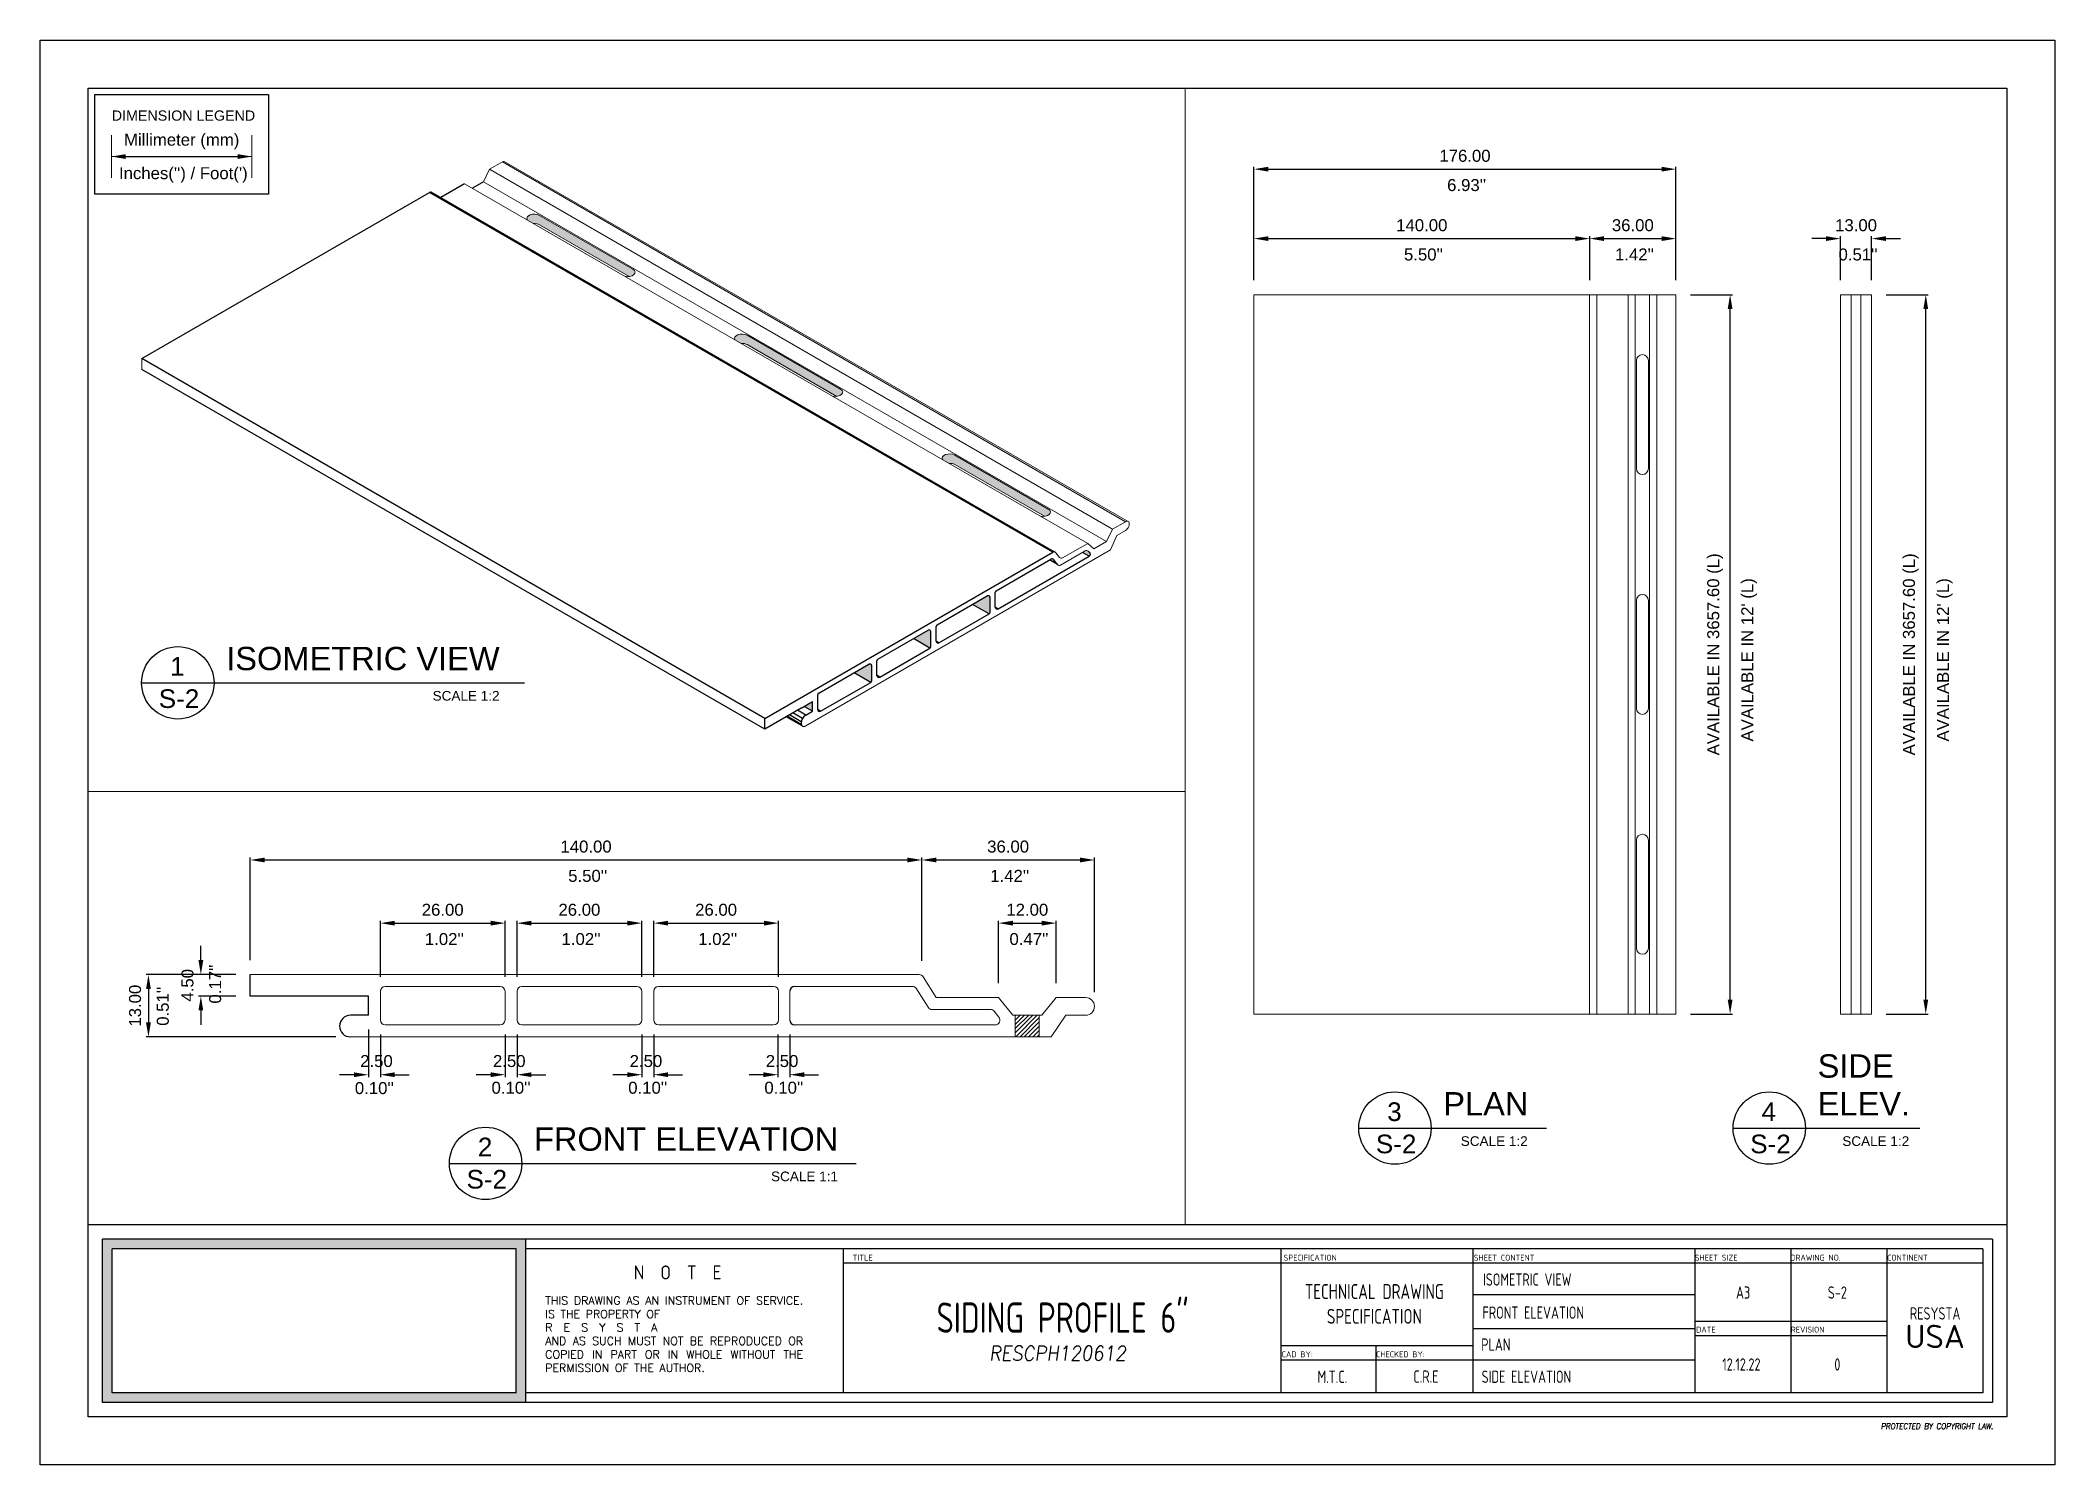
# Paper-space layout 'CPH140' of a CAD drawing. Header units: millimetres. Extents: x -5 to 415, y -5 to 292.
# The model-space entities are those that its viewports show. They can reach past a viewport. Long polylines and large blocks are cut down to what shows.
import ezdxf

# ---------------------------------------------------------------- set-up
doc = ezdxf.new("R2010")
doc.units = ezdxf.units.MM
doc.layers.add('DIMENSION LEGEND', color=12, linetype='Continuous')
doc.layers.add('Text', color=3, linetype='Continuous', lineweight=13)
doc.layers.add('Wall', color=4, linetype='Continuous', lineweight=30)
doc.styles.add('ARIAL', font='simplex.shx')
doc.styles.get("Standard").update_dxf_attribs({"font": 'arial.ttf'})
doc.styles.add('x2$0$WSA-text', font='romans.shx', dxfattribs={"width": 0.8, "height": 150})
doc.dimstyles.get("Standard").update_dxf_attribs({"dimtxt": 2.5, "dimasz": 3, "dimexe": 3, "dimexo": 3, "dimgap": 1.5, "dimtad": 1, "dimzin": 0, "dimdsep": 46, "dimtxsty": 'Standard', "dimcen": 0.09, "dimclrd": 1, "dimclre": 1, "dimclrt": 3, "dimadec": 0, "dimazin": 0, "dimtfac": 1, "dimtix": 1, "dimtofl": 0, "dimtmove": 0, "dimatfit": 3, "dimfxl": 1, "dimtolj": 1, "dimtzin": 0, "dimarcsym": 1})

psp = doc.layouts.new('CPH140')

# ---------------------------------------------------------------- texts
at = {"color": 3}
for s, height, p in [('ISOMETRIC VIEW', 4.865576, (33.7606, 160.6652)), ('1', 3.8873, (22.0639, 159.5111)), ('S-2', 3.8873, (19.7017, 152.7884)), ('SCALE 1:2  ', 2.019484, (76.7986, 154.3138)), ('SIDE', 4.86558, (365.574, 75.7087)), ('PLAN', 4.86558, (287.5214, 67.8153)), ('ELEV.', 4.86558, (365.574, 67.8153)), ('3', 3.8873, (275.8247, 66.6613)), ('4', 3.8873, (353.8773, 66.6613)), ('2', 3.8873, (86.2313, 59.3042)), ('FRONT ELEVATION', 4.865576, (97.928, 60.4582)), ('S-2', 3.8873, (273.4625, 59.9385)), ('SCALE 1:2  ', 2.019484, (291.1651, 61.464)), ('S-2', 3.8873, (351.5151, 59.9385)), ('SCALE 1:2  ', 2.019484, (370.7129, 61.464)), ('S-2', 3.8873, (83.8691, 52.5814)), ('SCALE 1:1  ', 2.019484, (147.3607, 54.1069))]:
    psp.add_text(s, height=height, dxfattribs=at).set_placement(p)
at = {"color": 3, "insert": (390.0628, 21.7438), "char_height": 4.865576, "width": 218.853288, "attachment_point": 5}
psp.add_mtext('{\\fISOCPEUR|b0|i0|c0|p34;USA}', dxfattribs=at)
at = {"layer": 'Text', "style": 'x2$0$WSA-text', "oblique": 8, "width": 0.9}
for s, height, p in [('RESCPH120612', 3.034554, (192.837, 16.7181)), ('PROTECTED BY COPYRIGHT LAW.', 1.210144, (378.7569, 2.4174))]:
    psp.add_text(s, height=height, dxfattribs=at).set_placement(p)
at = {"layer": 'Text', "attachment_point": 5}
for s, insert, char_height, width, style in [('{\\Fisocp|c0;  TITLE}', (165.6655, 38.1708), 1.2288, 18.306915, 'ARIAL'), ('{\\Fisocp|c0; SPECIFICATION}', (259.3621, 38.1708), 1.2288, 18.306915, 'ARIAL'), ('{\\Fisocp|c0; SHEET CONTENT}', (299.7976, 38.1708), 1.2288, 18.306915, 'ARIAL'), ('{\\Fisocp|c0; SHEET SIZE}', (344.0187, 38.1708), 1.2288, 18.306915, 'ARIAL'), ('{\\Fisocp|c0; DRAWING NO.}', (364.7141, 38.1708), 1.2288, 18.306915, 'ARIAL'), ('{\\Fisocp|c0; CONTINENT}', (383.9002, 38.1708), 1.2288, 18.306915, 'ARIAL'), ('{\\Fisocp|c0;  N  O  T  E}', (126.2209, 35.0965), 2.892481, 43.09278, 'ARIAL'), ('{\\Fisocp|c0;ISOMETRIC VIEW}', (305.0215, 33.6144), 2.56727, 88.826886, 'x2$0$WSA-text'), ('\\pxqj;{\\W1;\\C2;THIS DRAWING AS AN INSTRUMENT OF SERVICE. IS THE PROPERTY OF\\P\\C3;R  E  S  Y  S  T  A\\P\\C2;AND AS SUCH MUST NOT BE REPRODUCED OR COPIED IN PART OR IN WHOLE WITHOUT THE PERMISSION OF THE AUTHOR. }', (129.4067, 22.202), 1.6836511, 58.253908, 'x2$0$WSA-text'), ('{\\Fisocp|c0;SIDING PROFILE 6"}', (208.1615, 25.6638), 6.325285, 218.853288, 'x2$0$WSA-text'), ('{\\Fisocp|c0;TECHNICAL DRAWING SPECIFICATION}', (273.1472, 28.5184), 3.106396, 44.070299, 'x2$0$WSA-text'), ('{\\Fisocp|c0;A3 }', (350.0322, 30.9015), 2.56727, 88.826886, 'x2$0$WSA-text'), ('{\\Fisocp|c0;S-2}', (369.6801, 30.9015), 2.56727, 88.826886, 'x2$0$WSA-text'), ('{\\Fisocp|c0;FRONT ELEVATION}', (306.2787, 26.7073), 2.56727, 88.826886, 'x2$0$WSA-text'), ('{\\Fisocp|c0;RESYSTA}', (390.0711, 26.5394), 2.56727, 88.826886, 'x2$0$WSA-text'), ('{\\Fisocp|c0;PLAN}', (298.4795, 20.0555), 2.56727, 88.826886, 'x2$0$WSA-text'), ('{\\Fisocp|c0; DATE}', (341.8834, 23.1708), 1.2288, 18.306915, 'ARIAL'), ('{\\Fisocp|c0; REVISION}', (363.0731, 23.1708), 1.2288, 18.306915, 'ARIAL'), ('{\\Fisocp|c0; CAD BY:}', (256.6761, 18.0197), 1.2288, 18.306915, 'ARIAL'), ('{\\Fisocp|c0; CHECKED BY:}', (278.1753, 18.0197), 1.2288, 18.306915, 'ARIAL'), ('{\\Fisocp|c0;12.12.22}', (349.6801, 15.9015), 2.56727, 88.826886, 'x2$0$WSA-text'), ('{\\Fisocp|c0;0}', (369.6801, 15.9015), 2.56727, 88.826886, 'x2$0$WSA-text'), ('{\\Fisocp|c0;M.T.C.}', (264.3972, 13.3278), 2.56727, 88.826886, 'x2$0$WSA-text'), ('{\\Fisocp|c0;C.R.E}', (283.8995, 13.3788), 2.56727, 88.826886, 'x2$0$WSA-text'), ('{\\Fisocp|c0;SIDE ELEVATION}', (304.8432, 13.3456), 2.56727, 88.826886, 'x2$0$WSA-text')]:
    psp.add_mtext(s, dxfattribs=dict(at, insert=insert, char_height=char_height, width=width, style=style))
at = {"layer": 'Wall', "color": 5, "insert": (9.91, 277.3693), "char_height": 2.128107, "width": 31.230696, "attachment_point": 1}
psp.add_mtext('{\\C3;DIMENSION LEGEND}', dxfattribs=at)
at = {"layer": 'Wall', "color": 3, "lineweight": 5, "char_height": 2.5, "attachment_point": 1}
for s, insert, width in [("Inches('') / Foot(')", (11.4065, 265.5444), 28.810895), ("6.93''", (288.3181, 263.0653), 8.849079), ("5.50''", (279.3181, 248.5924), 8.849079), ("1.42''", (323.3181, 248.5924), 8.849079), ("0.51''", (369.926, 248.5924), 8.849079), ("5.50''", (105.067, 119.0323), 8.849079), ("1.42''", (193.067, 119.0323), 8.849079), ("1.02''", (75.1814, 105.8593), 8.849079), ("1.02''", (103.6814, 105.8593), 8.849079), ("1.02''", (132.1814, 105.8593), 8.849079), ("0.47''", (197.067, 105.8593), 8.849079), ('2.50', (61.694, 80.4215), 8.849079), ('2.50', (89.3809, 80.4215), 8.849079), ('2.50', (117.8809, 80.4215), 8.849079), ('2.50', (146.2581, 80.4215), 8.849079)]:
    psp.add_mtext(s, dxfattribs=dict(at, insert=insert, width=width))
at = {"layer": 'Wall', "color": 3, "lineweight": 5, "char_height": 2.5, "attachment_point": 1, "rotation": 90}
for s, insert, width in [("\\A1;AVAILABLE IN {\\A0;12' (L)}", (349.6514, 145.7857), 67.810464), ("\\A1;AVAILABLE IN {\\A0;12' (L)}", (390.4479, 145.7857), 67.810464), ("0.17''", (30.208, 91.1492), 8.849079), ("0.51''", (19.2843, 86.5231), 8.849079)]:
    psp.add_mtext(s, dxfattribs=dict(at, insert=insert, width=width))

msp = doc.modelspace()

# ---------------------------------------------------------------- blocks, each defined once
blk = doc.blocks.new('*D39')
at = {"layer": 'Defpoints', "color": 0, "lineweight": 5, "transparency": 16777216}
for p in [(336.04, 265.13), (248.04, 238.96), (336.04, 238.96)]:
    blk.add_point(p, dxfattribs=at)
at = {"layer": 'Wall', "color": 1, "lineweight": -2, "transparency": 16777216}
for p, q in [((248.04, 241.96), (248.04, 265.63)), ((251.04, 265.13), (333.04, 265.13)), ((336.04, 241.96), (336.04, 265.63))]:
    blk.add_line(p, q, dxfattribs=at)
at = {"layer": 'Wall', "color": 1, "lineweight": 5, "transparency": 16777216}
for points in [[(251.04, 265.63), (251.04, 264.63), (248.04, 265.13)], [(333.04, 265.63), (333.04, 264.63), (336.04, 265.13)]]:
    blk.add_solid(points, dxfattribs=at)
at = {"layer": 'Wall', "color": 3, "lineweight": 5, "transparency": 16777216, "insert": (292.04, 267.9), "char_height": 2.5, "attachment_point": 5}
blk.add_mtext('\\A1;176.00', dxfattribs=at)
blk = doc.blocks.new('*D40')
at = {"layer": 'Defpoints', "color": 0, "lineweight": 5, "transparency": 16777216}
for p in [(318.04, 250.65), (248.04, 238.96), (318.04, 238.96)]:
    blk.add_point(p, dxfattribs=at)
at = {"layer": 'Wall', "color": 1, "lineweight": -2, "transparency": 16777216}
for p, q in [((248.04, 241.96), (248.04, 251.15)), ((251.04, 250.65), (315.04, 250.65)), ((318.04, 241.96), (318.04, 251.15))]:
    blk.add_line(p, q, dxfattribs=at)
at = {"layer": 'Wall', "color": 1, "lineweight": 5, "transparency": 16777216}
for points in [[(251.04, 251.15), (251.04, 250.15), (248.04, 250.65)], [(315.04, 251.15), (315.04, 250.15), (318.04, 250.65)]]:
    blk.add_solid(points, dxfattribs=at)
at = {"layer": 'Wall', "color": 3, "lineweight": 5, "transparency": 16777216, "insert": (283.04, 253.43), "char_height": 2.5, "attachment_point": 5}
blk.add_mtext('\\A1;140.00', dxfattribs=at)
blk = doc.blocks.new('*D41')
at = {"layer": 'Defpoints', "color": 0, "lineweight": 5, "transparency": 16777216}
for p in [(336.04, 250.65), (318.04, 238.96), (336.04, 238.96)]:
    blk.add_point(p, dxfattribs=at)
at = {"layer": 'Wall', "color": 1, "lineweight": -2, "transparency": 16777216}
for p, q in [((318.04, 241.96), (318.04, 251.15)), ((321.04, 250.65), (333.04, 250.65)), ((336.04, 241.96), (336.04, 251.15))]:
    blk.add_line(p, q, dxfattribs=at)
at = {"layer": 'Wall', "color": 1, "lineweight": 5, "transparency": 16777216}
for points in [[(321.04, 251.15), (321.04, 250.15), (318.04, 250.65)], [(333.04, 251.15), (333.04, 250.15), (336.04, 250.65)]]:
    blk.add_solid(points, dxfattribs=at)
at = {"layer": 'Wall', "color": 3, "lineweight": 5, "transparency": 16777216, "insert": (327.04, 253.43), "char_height": 2.5, "attachment_point": 5}
blk.add_mtext('\\A1;36.00', dxfattribs=at)
blk = doc.blocks.new('*D42')
at = {"layer": 'Defpoints', "color": 0, "lineweight": 5, "transparency": 16777216}
for p in [(376.83, 250.65), (370.33, 238.96), (376.83, 238.96)]:
    blk.add_point(p, dxfattribs=at)
at = {"layer": 'Wall', "color": 1, "lineweight": -2, "transparency": 16777216}
for p, q in [((367.33, 250.65), (364.33, 250.65)), ((370.33, 241.96), (370.33, 251.15)), ((376.83, 241.96), (376.83, 251.15)), ((379.83, 250.65), (382.83, 250.65))]:
    blk.add_line(p, q, dxfattribs=at)
at = {"layer": 'Wall', "color": 1, "lineweight": 5, "transparency": 16777216}
for points in [[(367.33, 251.15), (367.33, 250.15), (370.33, 250.65)], [(379.83, 251.15), (379.83, 250.15), (376.83, 250.65)]]:
    blk.add_solid(points, dxfattribs=at)
at = {"layer": 'Wall', "color": 3, "lineweight": 5, "transparency": 16777216, "insert": (373.58, 253.43), "char_height": 2.5, "attachment_point": 5}
blk.add_mtext('\\A1;13.00', dxfattribs=at)
blk = doc.blocks.new('*D43')
at = {"layer": 'Defpoints', "color": 0, "lineweight": 5, "transparency": 16777216}
for p in [(178.79, 121.09), (38.79, 97.21), (178.79, 97.04)]:
    blk.add_point(p, dxfattribs=at)
at = {"layer": 'Wall', "color": 1, "lineweight": -2, "transparency": 16777216}
for p, q in [((38.79, 100.21), (38.79, 121.59)), ((41.79, 121.09), (175.79, 121.09)), ((178.79, 100.04), (178.79, 121.59))]:
    blk.add_line(p, q, dxfattribs=at)
at = {"layer": 'Wall', "color": 1, "lineweight": 5, "transparency": 16777216}
for points in [[(41.79, 121.59), (41.79, 120.59), (38.79, 121.09)], [(175.79, 121.59), (175.79, 120.59), (178.79, 121.09)]]:
    blk.add_solid(points, dxfattribs=at)
at = {"layer": 'Wall', "color": 3, "lineweight": 5, "transparency": 16777216, "insert": (108.79, 123.87), "char_height": 2.5, "attachment_point": 5}
blk.add_mtext('\\A1;140.00', dxfattribs=at)
blk = doc.blocks.new('*D44')
at = {"layer": 'Defpoints', "color": 0, "lineweight": 5, "transparency": 16777216}
for p in [(214.79, 121.09), (178.79, 97.04), (214.79, 90.56)]:
    blk.add_point(p, dxfattribs=at)
at = {"layer": 'Wall', "color": 1, "lineweight": -2, "transparency": 16777216}
for p, q in [((178.79, 100.04), (178.79, 121.59)), ((181.79, 121.09), (211.79, 121.09)), ((214.79, 93.56), (214.79, 121.59))]:
    blk.add_line(p, q, dxfattribs=at)
at = {"layer": 'Wall', "color": 1, "lineweight": 5, "transparency": 16777216}
for points in [[(181.79, 121.59), (181.79, 120.59), (178.79, 121.09)], [(211.79, 121.59), (211.79, 120.59), (214.79, 121.09)]]:
    blk.add_solid(points, dxfattribs=at)
at = {"layer": 'Wall', "color": 3, "lineweight": 5, "transparency": 16777216, "insert": (196.79, 123.87), "char_height": 2.5, "attachment_point": 5}
blk.add_mtext('\\A1;36.00', dxfattribs=at)
blk = doc.blocks.new('*D45')
at = {"layer": 'Defpoints', "color": 0, "lineweight": 5, "transparency": 16777216}
for p in [(38.79, 97.21), (17.55, 84.21), (59.65, 84.21)]:
    blk.add_point(p, dxfattribs=at)
at = {"layer": 'Wall', "color": 1, "lineweight": -2, "transparency": 16777216}
for p, q in [((35.79, 97.21), (17.05, 97.21)), ((17.55, 94.21), (17.55, 87.21)), ((56.65, 84.21), (17.05, 84.21))]:
    blk.add_line(p, q, dxfattribs=at)
at = {"layer": 'Wall', "color": 1, "lineweight": 5, "transparency": 16777216}
for points in [[(17.05, 94.21), (18.05, 94.21), (17.55, 97.21)], [(17.05, 87.21), (18.05, 87.21), (17.55, 84.21)]]:
    blk.add_solid(points, dxfattribs=at)
at = {"layer": 'Wall', "color": 3, "lineweight": 5, "transparency": 16777216, "insert": (14.77, 90.71), "char_height": 2.5, "attachment_point": 5, "rotation": 90}
blk.add_mtext('\\A1;13.00', dxfattribs=at)
blk = doc.blocks.new('*D46')
at = {"layer": 'Defpoints', "color": 0, "lineweight": 5, "transparency": 16777216}
for p in [(38.79, 97.21), (28.48, 92.71), (38.79, 92.71)]:
    blk.add_point(p, dxfattribs=at)
at = {"layer": 'Wall', "color": 1, "lineweight": -2, "transparency": 16777216}
for p, q in [((28.48, 100.21), (28.48, 103.21)), ((35.79, 97.21), (27.98, 97.21)), ((35.79, 92.71), (27.98, 92.71)), ((28.48, 89.71), (28.48, 86.71))]:
    blk.add_line(p, q, dxfattribs=at)
at = {"layer": 'Wall', "color": 1, "lineweight": 5, "transparency": 16777216}
for points in [[(27.98, 100.21), (28.98, 100.21), (28.48, 97.21)], [(27.98, 89.71), (28.98, 89.71), (28.48, 92.71)]]:
    blk.add_solid(points, dxfattribs=at)
at = {"layer": 'Wall', "color": 3, "lineweight": 5, "transparency": 16777216, "insert": (25.7, 94.96), "char_height": 2.5, "attachment_point": 5, "rotation": 90}
blk.add_mtext('\\A1;4.50', dxfattribs=at)
blk = doc.blocks.new('*D47')
at = {"layer": 'Defpoints', "color": 0, "lineweight": 5, "transparency": 16777216}
for p in [(91.9, 107.92), (65.9, 93.71), (91.9, 93.71)]:
    blk.add_point(p, dxfattribs=at)
at = {"layer": 'Wall', "color": 1, "lineweight": -2, "transparency": 16777216}
for p, q in [((65.9, 96.71), (65.9, 108.42)), ((68.9, 107.92), (88.9, 107.92)), ((91.9, 96.71), (91.9, 108.42))]:
    blk.add_line(p, q, dxfattribs=at)
at = {"layer": 'Wall', "color": 1, "lineweight": 5, "transparency": 16777216}
for points in [[(68.9, 108.42), (68.9, 107.42), (65.9, 107.92)], [(88.9, 108.42), (88.9, 107.42), (91.9, 107.92)]]:
    blk.add_solid(points, dxfattribs=at)
at = {"layer": 'Wall', "color": 3, "lineweight": 5, "transparency": 16777216, "insert": (78.9, 110.7), "char_height": 2.5, "attachment_point": 5}
blk.add_mtext('\\A1;26.00', dxfattribs=at)
blk = doc.blocks.new('*D48')
at = {"layer": 'Defpoints', "color": 0, "lineweight": 5, "transparency": 16777216}
for p in [(120.4, 107.92), (94.4, 93.71), (120.4, 93.71)]:
    blk.add_point(p, dxfattribs=at)
at = {"layer": 'Wall', "color": 1, "lineweight": -2, "transparency": 16777216}
for p, q in [((94.4, 96.71), (94.4, 108.42)), ((97.4, 107.92), (117.4, 107.92)), ((120.4, 96.71), (120.4, 108.42))]:
    blk.add_line(p, q, dxfattribs=at)
at = {"layer": 'Wall', "color": 1, "lineweight": 5, "transparency": 16777216}
for points in [[(97.4, 108.42), (97.4, 107.42), (94.4, 107.92)], [(117.4, 108.42), (117.4, 107.42), (120.4, 107.92)]]:
    blk.add_solid(points, dxfattribs=at)
at = {"layer": 'Wall', "color": 3, "lineweight": 5, "transparency": 16777216, "insert": (107.4, 110.7), "char_height": 2.5, "attachment_point": 5}
blk.add_mtext('\\A1;26.00', dxfattribs=at)
blk = doc.blocks.new('*D49')
at = {"layer": 'Defpoints', "color": 0, "lineweight": 5, "transparency": 16777216}
for p in [(148.9, 107.92), (122.9, 93.71), (148.9, 93.71)]:
    blk.add_point(p, dxfattribs=at)
at = {"layer": 'Wall', "color": 1, "lineweight": -2, "transparency": 16777216}
for p, q in [((122.9, 96.71), (122.9, 108.42)), ((125.9, 107.92), (145.9, 107.92)), ((148.9, 96.71), (148.9, 108.42))]:
    blk.add_line(p, q, dxfattribs=at)
at = {"layer": 'Wall', "color": 1, "lineweight": 5, "transparency": 16777216}
for points in [[(125.9, 108.42), (125.9, 107.42), (122.9, 107.92)], [(145.9, 108.42), (145.9, 107.42), (148.9, 107.92)]]:
    blk.add_solid(points, dxfattribs=at)
at = {"layer": 'Wall', "color": 3, "lineweight": 5, "transparency": 16777216, "insert": (135.9, 110.7), "char_height": 2.5, "attachment_point": 5}
blk.add_mtext('\\A1;26.00', dxfattribs=at)
blk = doc.blocks.new('*D50')
at = {"layer": 'Defpoints', "color": 0, "lineweight": 5, "transparency": 16777216}
for p in [(63.4, 88.71), (65.9, 87.71), (65.9, 76.32)]:
    blk.add_point(p, dxfattribs=at)
at = {"layer": 'Wall', "color": 1, "lineweight": -2, "transparency": 16777216}
for p, q in [((63.4, 85.71), (63.4, 75.82)), ((65.9, 84.71), (65.9, 75.82)), ((60.4, 76.32), (57.4, 76.32)), ((68.9, 76.32), (71.9, 76.32))]:
    blk.add_line(p, q, dxfattribs=at)
at = {"layer": 'Wall', "color": 1, "lineweight": 5, "transparency": 16777216}
for points in [[(60.4, 76.82), (60.4, 75.82), (63.4, 76.32)], [(68.9, 76.82), (68.9, 75.82), (65.9, 76.32)]]:
    blk.add_solid(points, dxfattribs=at)
at = {"layer": 'Wall', "color": 3, "lineweight": 5, "transparency": 16777216, "insert": (64.65, 73.51), "char_height": 2.5, "attachment_point": 5}
blk.add_mtext("\\A1;0.10''", dxfattribs=at)
blk = doc.blocks.new('*D51')
at = {"layer": 'Defpoints', "color": 0, "lineweight": 5, "transparency": 16777216}
for p in [(91.9, 87.71), (94.4, 87.71), (94.4, 76.32)]:
    blk.add_point(p, dxfattribs=at)
at = {"layer": 'Wall', "color": 1, "lineweight": -2, "transparency": 16777216}
for p, q in [((91.9, 84.71), (91.9, 75.82)), ((94.4, 84.71), (94.4, 75.82)), ((88.9, 76.32), (85.9, 76.32)), ((97.4, 76.32), (100.4, 76.32))]:
    blk.add_line(p, q, dxfattribs=at)
at = {"layer": 'Wall', "color": 1, "lineweight": 5, "transparency": 16777216}
for points in [[(88.9, 76.82), (88.9, 75.82), (91.9, 76.32)], [(97.4, 76.82), (97.4, 75.82), (94.4, 76.32)]]:
    blk.add_solid(points, dxfattribs=at)
at = {"layer": 'Wall', "color": 3, "lineweight": 5, "transparency": 16777216, "insert": (93.15, 73.59), "char_height": 2.5, "attachment_point": 5}
blk.add_mtext("\\A1;0.10''", dxfattribs=at)
blk = doc.blocks.new('*D52')
at = {"layer": 'Defpoints', "color": 0, "lineweight": 5, "transparency": 16777216}
for p in [(120.4, 87.71), (122.9, 87.71), (122.9, 76.32)]:
    blk.add_point(p, dxfattribs=at)
at = {"layer": 'Wall', "color": 1, "lineweight": -2, "transparency": 16777216}
for p, q in [((120.4, 84.71), (120.4, 75.82)), ((122.9, 84.71), (122.9, 75.82)), ((117.4, 76.32), (114.4, 76.32)), ((125.9, 76.32), (128.9, 76.32))]:
    blk.add_line(p, q, dxfattribs=at)
at = {"layer": 'Wall', "color": 1, "lineweight": 5, "transparency": 16777216}
for points in [[(117.4, 76.82), (117.4, 75.82), (120.4, 76.32)], [(125.9, 76.82), (125.9, 75.82), (122.9, 76.32)]]:
    blk.add_solid(points, dxfattribs=at)
at = {"layer": 'Wall', "color": 3, "lineweight": 5, "transparency": 16777216, "insert": (121.65, 73.59), "char_height": 2.5, "attachment_point": 5}
blk.add_mtext("\\A1;0.10''", dxfattribs=at)
blk = doc.blocks.new('*D53')
at = {"layer": 'Defpoints', "color": 0, "lineweight": 5, "transparency": 16777216}
for p in [(148.78, 87.71), (151.28, 87.71), (151.28, 76.32)]:
    blk.add_point(p, dxfattribs=at)
at = {"layer": 'Wall', "color": 1, "lineweight": -2, "transparency": 16777216}
for p, q in [((148.78, 84.71), (148.78, 75.82)), ((151.28, 84.71), (151.28, 75.82)), ((145.78, 76.32), (142.78, 76.32)), ((154.28, 76.32), (157.28, 76.32))]:
    blk.add_line(p, q, dxfattribs=at)
at = {"layer": 'Wall', "color": 1, "lineweight": 5, "transparency": 16777216}
for points in [[(145.78, 76.82), (145.78, 75.82), (148.78, 76.32)], [(154.28, 76.82), (154.28, 75.82), (151.28, 76.32)]]:
    blk.add_solid(points, dxfattribs=at)
at = {"layer": 'Wall', "color": 3, "lineweight": 5, "transparency": 16777216, "insert": (150.03, 73.59), "char_height": 2.5, "attachment_point": 5}
blk.add_mtext("\\A1;0.10''", dxfattribs=at)
blk = doc.blocks.new('*D56')
at = {"layer": 'Defpoints', "color": 0, "lineweight": 5, "transparency": 16777216}
for p in [(336.04, 238.96), (347.32, 238.96), (206.79, 107.92), (194.79, 92.41), (206.79, 92.41), (336.04, 88.96)]:
    blk.add_point(p, dxfattribs=at)
at = {"layer": 'Wall', "color": 1, "lineweight": -2, "transparency": 16777216}
for p, q in [((339.04, 238.96), (347.82, 238.96)), ((347.32, 91.96), (347.32, 235.96)), ((194.79, 95.41), (194.79, 108.42)), ((197.79, 107.92), (203.79, 107.92)), ((206.79, 95.41), (206.79, 108.42)), ((339.04, 88.96), (347.82, 88.96))]:
    blk.add_line(p, q, dxfattribs=at)
at = {"layer": 'Wall', "color": 1, "lineweight": 5, "transparency": 16777216}
for points in [[(346.82, 235.96), (347.82, 235.96), (347.32, 238.96)], [(197.79, 108.42), (197.79, 107.42), (194.79, 107.92)], [(203.79, 108.42), (203.79, 107.42), (206.79, 107.92)], [(346.82, 91.96), (347.82, 91.96), (347.32, 88.96)]]:
    blk.add_solid(points, dxfattribs=at)
at = {"layer": 'Wall', "color": 3, "lineweight": 5, "transparency": 16777216, "insert": (344.18, 163.96), "char_height": 2.5, "attachment_point": 5, "rotation": 90}
blk.add_mtext('\\A1;AVAILABLE IN 3657.60 (L)', dxfattribs=at)
at = {"layer": 'Wall', "color": 3, "lineweight": 5, "transparency": 16777216, "insert": (200.79, 110.7), "char_height": 2.5, "attachment_point": 5}
blk.add_mtext('\\A1;12.00', dxfattribs=at)
blk = doc.blocks.new('*D57')
at = {"layer": 'Defpoints', "color": 0, "lineweight": 5, "transparency": 16777216}
for p in [(9.83, 267.76), (39.13, 267.76), (39.13, 267.76)]:
    blk.add_point(p, dxfattribs=at)
at = {"layer": 'Wall', "color": 1, "lineweight": -2, "transparency": 16777216}
blk.add_line((12.83, 267.76), (36.13, 267.76), dxfattribs=at)
at = {"layer": 'Wall', "color": 1, "lineweight": 5, "transparency": 16777216}
for points in [[(12.83, 268.26), (12.83, 267.26), (9.83, 267.76)], [(36.13, 268.26), (36.13, 267.26), (39.13, 267.76)]]:
    blk.add_solid(points, dxfattribs=at)
at = {"layer": 'Wall', "color": 3, "lineweight": 5, "transparency": 16777216, "insert": (24.48, 270.9), "char_height": 2.5, "attachment_point": 5}
blk.add_mtext('\\A1;Millimeter (mm)', dxfattribs=at)
blk = doc.blocks.new('*D55')
at = {"layer": 'Defpoints', "color": 0, "lineweight": 5, "transparency": 16777216}
for p in [(376.83, 238.96), (388.12, 238.96), (376.83, 88.96)]:
    blk.add_point(p, dxfattribs=at)
at = {"layer": 'Wall', "color": 1, "lineweight": -2, "transparency": 16777216}
for p, q in [((379.83, 238.96), (388.62, 238.96)), ((388.12, 91.96), (388.12, 235.96)), ((379.83, 88.96), (388.62, 88.96))]:
    blk.add_line(p, q, dxfattribs=at)
at = {"layer": 'Wall', "color": 1, "lineweight": 5, "transparency": 16777216}
for points in [[(387.62, 235.96), (388.62, 235.96), (388.12, 238.96)], [(387.62, 91.96), (388.62, 91.96), (388.12, 88.96)]]:
    blk.add_solid(points, dxfattribs=at)
at = {"layer": 'Wall', "color": 3, "lineweight": 5, "transparency": 16777216, "insert": (384.98, 163.96), "char_height": 2.5, "attachment_point": 5, "rotation": 90}
blk.add_mtext('\\A1;AVAILABLE IN 3657.60 (L)', dxfattribs=at)

# ---------------------------------------------------------------- dimensions: what is measured, and where the dimension line sits
at = {"layer": 'Wall', "color": 1, "lineweight": 5}
dim = psp.add_linear_dim(base=(39.1265, 267.7568), p1=(9.8289, 267.7568), p2=(39.1265, 267.7568), text='Millimeter (mm)', dimstyle='Standard', override={"dimpost": '\\X'}, dxfattribs=at)
dim.commit()
dim.dimension.update_dxf_attribs({"geometry": '*D57', "text_midpoint": (24.4777, 270.8956)})
for base, p1, p2, override, picture, middle in [((336.0382, 265.1261), (248.0382, 238.9572), (336.0382, 238.9572), {"dimexe": 0.5, "dimlfac": -2, "dimpost": '\\X'}, '*D39', (292.0382, 267.9025)), ((318.0382, 250.6532), (248.0382, 238.9572), (318.0382, 238.9572), {"dimexe": 0.5, "dimlfac": -2, "dimpost": '\\X'}, '*D40', (283.0382, 253.4296)), ((336.0382, 250.6532), (318.0382, 238.9572), (336.0382, 238.9572), {"dimexe": 0.5, "dimlfac": -2, "dimpost": '\\X'}, '*D41', (327.0382, 253.4305)), ((376.8347, 250.6532), (370.3347, 238.9572), (376.8347, 238.9572), {"dimexe": 0.5, "dimlfac": -2, "dimpost": '\\X'}, '*D42', (373.5847, 253.4305)), ((206.7871, 107.9201), (194.7871, 92.4065), (206.7871, 92.4065), {"dimexe": 0.5, "dimlfac": -1, "dimpost": '\\X'}, '*D56', (200.7871, 110.6965)), ((178.7871, 121.0931), (38.7871, 97.2065), (178.7871, 97.0389), {"dimexe": 0.5, "dimlfac": -1, "dimpost": '\\X'}, '*D43', (108.7871, 123.8695)), ((214.7871, 121.0931), (178.7871, 97.0389), (214.7871, 90.5565), {"dimexe": 0.5, "dimlfac": -1, "dimpost": '\\X'}, '*D44', (196.7871, 123.8704)), ((91.9015, 107.9201), (65.9015, 93.7065), (91.9015, 93.7065), {"dimexe": 0.5, "dimlfac": -1, "dimpost": '\\X'}, '*D47', (78.9015, 110.6965)), ((120.4015, 107.9201), (94.4015, 93.7065), (120.4015, 93.7065), {"dimexe": 0.5, "dimlfac": -1, "dimpost": '\\X'}, '*D48', (107.4015, 110.6965)), ((148.9015, 107.9201), (122.9015, 93.7065), (148.9015, 93.7065), {"dimexe": 0.5, "dimlfac": -1, "dimpost": '\\X'}, '*D49', (135.9015, 110.6965))]:
    dim = psp.add_linear_dim(base=base, p1=p1, p2=p2, dimstyle='Standard', override=override, dxfattribs=at)
    dim.commit()
    dim.dimension.update_dxf_attribs({"geometry": picture, "text_midpoint": middle})
for base, p1, p2, picture, middle in [((347.3235, 238.9572), (336.0382, 88.9572), (336.0382, 238.9572), '*D56', (344.1847, 163.9572)), ((388.12, 238.9572), (376.8347, 88.9572), (376.8347, 238.9572), '*D55', (384.9812, 163.9572))]:
    dim = psp.add_linear_dim(base=base, p1=p1, p2=p2, angle=90, text='AVAILABLE IN 3657.60 (L)', dimstyle='Standard', override={"dimexe": 0.5, "dimlfac": -2, "dimpost": '\\X'}, dxfattribs=at)
    dim.commit()
    dim.dimension.update_dxf_attribs({"geometry": picture, "text_midpoint": middle})
for base, p2, picture, middle in [((28.4754, 92.7065), (38.7871, 92.7065), '*D46', (25.699, 94.9565)), ((17.5517, 84.2065), (59.6515, 84.2065), '*D45', (14.7744, 90.7065))]:
    dim = psp.add_linear_dim(base=base, p1=(38.7871, 97.2065), p2=p2, angle=90, dimstyle='Standard', override={"dimexe": 0.5, "dimlfac": -1, "dimpost": '\\X'}, dxfattribs=at)
    dim.commit()
    dim.dimension.update_dxf_attribs({"geometry": picture, "text_midpoint": middle})
for base, p1, p2, picture, middle in [((65.9015, 76.3184), (63.4015, 88.7065), (65.9015, 87.7065), '*D50', (64.6515, 73.5139)), ((94.4015, 76.3184), (91.9015, 87.7065), (94.4015, 87.7065), '*D51', (93.1515, 73.5881)), ((122.9015, 76.3184), (120.4015, 87.7065), (122.9015, 87.7065), '*D52', (121.6515, 73.5881)), ((151.2788, 76.3184), (148.7788, 87.7065), (151.2788, 87.7065), '*D53', (150.0288, 73.5881))]:
    dim = psp.add_linear_dim(base=base, p1=p1, p2=p2, text="0.10''", dimstyle='Standard', override={"dimexe": 0.5, "dimlfac": -1, "dimpost": '\\X', "dimtmove": 2}, dxfattribs=at)
    dim.commit()
    dim.dimension.update_dxf_attribs({"geometry": picture, "text_midpoint": middle, "dimtype": 160})

# ---------------------------------------------------------------- hatches: boundary and pattern name
at = {"layer": 'Wall', "lineweight": 5}
h = msp.add_hatch(color=2, dxfattribs=at)
h.dxf.hatch_style = 1
edge = h.paths.add_edge_path()
edge.add_ellipse((6340.66, 5922.39), major_axis=(-3.06, 0), ratio=0.57735, start_angle=225, end_angle=381.9261)
edge.add_line((6337.82, 5921.73), (6340.4, 5920.24))
edge.add_ellipse((6340.66, 5918.48), major_axis=(-3.06, 0), ratio=0.57735, start_angle=225, end_angle=274.9093, ccw=False)
edge.add_line((6342.83, 5919.73), (6380.2, 5898.15))
edge.add_ellipse((6379.63, 5899.89), major_axis=(-3.06, 0), ratio=0.57735, start_angle=100.6671, end_angle=225)
edge.add_line((6381.8, 5901.14), (6342.83, 5923.64))
edge = h.paths.add_edge_path()
edge.add_ellipse((6254.06, 5972.39), major_axis=(-3.06, 0), ratio=0.57735, start_angle=225, end_angle=381.9261)
edge.add_line((6251.22, 5971.73), (6253.8, 5970.24))
edge.add_ellipse((6254.06, 5968.48), major_axis=(-3.06, 0), ratio=0.57735, start_angle=225, end_angle=274.9093, ccw=False)
edge.add_line((6256.22, 5969.73), (6293.6, 5948.15))
edge.add_ellipse((6293.03, 5949.89), major_axis=(-3.06, 0), ratio=0.57735, start_angle=100.6671, end_angle=225)
edge.add_line((6295.19, 5951.14), (6256.22, 5973.64))
edge = h.paths.add_edge_path()
edge.add_ellipse((6167.46, 6022.39), major_axis=(-3.06, 0), ratio=0.57735, start_angle=225, end_angle=381.9261)
edge.add_line((6164.62, 6021.73), (6167.19, 6020.24))
edge.add_ellipse((6167.46, 6018.48), major_axis=(-3.06, 0), ratio=0.57735, start_angle=225, end_angle=274.9093, ccw=False)
edge.add_line((6169.62, 6019.73), (6206.99, 5998.15))
edge.add_ellipse((6206.43, 5999.89), major_axis=(-3.06, 0), ratio=0.57735, start_angle=100.6671, end_angle=225)
edge.add_line((6208.59, 6001.14), (6169.62, 6023.64))
h = msp.add_hatch(color=2, dxfattribs=at)
h.dxf.hatch_style = 1
h.paths.add_polyline_path([(6308.18, 5835.75, 0.57735), (6306.98, 5836.45), (6300.86, 5832.91), (6307.78, 5828.91, 0.267949), (6308.18, 5829.6)])
h.paths.add_polyline_path([(6283.5, 5820.89), (6280.04, 5818.89), (6283.5, 5816.89)])
h.paths.add_polyline_path([(6285.67, 5817.59), (6285.67, 5817.52, 0.57735), (6286.87, 5816.83), (6286.92, 5816.86)])
h.paths.add_polyline_path([(6310.35, 5831.84), (6310.35, 5831.77, 0.57735), (6311.55, 5831.08), (6311.6, 5831.11)])
h.paths.add_polyline_path([(6332.87, 5850, 0.57735), (6331.67, 5850.7), (6325.54, 5847.16), (6332.47, 5843.16, 0.267949), (6332.87, 5843.85)])
h.paths.add_polyline_path([(6357.55, 5864.25, 0.57735), (6356.35, 5864.95), (6350.22, 5861.41), (6357.15, 5857.41, 0.267949), (6357.55, 5858.1)])
h.paths.add_polyline_path([(6335.03, 5846.09), (6335.03, 5846.02, 0.57735), (6336.23, 5845.33), (6336.29, 5845.36)])
h.paths.add_polyline_path([(6384.12, 5879.99, 0.372825), (6382.83, 5880.24), (6382.33, 5879.95), (6385.68, 5878.01, -0.011695), (6385.65, 5878.05)])
h.paths.add_polyline_path([(6399, 5883.12), (6398.38, 5883.65, 0.316533), (6397.23, 5883.75), (6396.09, 5883.09), (6398.86, 5881.49, 0.519141)])
h = msp.add_hatch(color=2, dxfattribs=at)
h.dxf.hatch_style = 1
h.paths.add_polyline_path([(6359.71, 5860.27, 0.57735), (6360.91, 5859.58)])
h = msp.add_hatch(dxfattribs=at)
h.set_pattern_fill('ANSI31', color=2, scale=0.2)
h.set_pattern_definition([(45, (3211.46555, 10807.3614), (-0.449012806, 0.449012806), [])])
h.paths.add_polyline_path([(5653.87, 5853.21), (5648.87, 5853.21), (5648.87, 5848.71), (5653.87, 5848.71)])

# ---------------------------------------------------------------- linework, layer by layer
at = {"color": 4}
for p, q in [((5489.37, 5857.21), (5489.37, 5861.71)), ((5513.98, 5857.21), (5489.37, 5857.21))]:
    msp.add_line(p, q, dxfattribs=at)
for centre, start, end in [((5602.86, 5858.21), 90, 180), ((5602.86, 5852.21), 180, 270)]:
    msp.add_arc(centre, 1, start, end, dxfattribs=at)
at = {"layer": 'Wall', "color": 4, "lineweight": 5}
for p, q in [((6843.61, 6348.2), (6843.61, 6648.2)), ((7019.61, 6648.2), (6843.61, 6648.2)), ((6983.61, 6348.2), (6983.61, 6648.2)), ((6986.61, 6348.2), (6986.61, 6648.2)), ((6999.61, 6348.2), (6999.61, 6648.2)), ((7002.61, 6348.2), (7002.61, 6648.2)), ((7008.61, 6348.2), (7008.61, 6648.2)), ((7011.61, 6348.2), (7011.61, 6648.2)), ((7019.61, 6348.2), (7019.61, 6648.2)), ((7088.2, 6348.2), (7088.2, 6648.2)), ((7101.2, 6648.2), (7088.2, 6648.2)), ((7092.7, 6348.2), (7092.7, 6648.2)), ((7096.7, 6348.2), (7096.7, 6648.2)), ((7101.2, 6348.2), (7101.2, 6648.2)), ((6843.61, 6348.2), (7019.61, 6348.2)), ((7088.2, 6348.2), (7101.2, 6348.2)), ((6148.84, 6042.84), (6154.16, 6045.91)), ((6413.97, 5895.91), (6154.16, 6045.91)), ((6414.79, 5896.13), (6154.98, 6046.13)), ((6146.24, 6037.64), (6148.84, 6042.84)), ((6408.64, 5892.84), (6148.84, 6042.84)), ((6398.25, 5886.84), (6138.44, 6036.84)), ((6406.05, 5887.64), (6146.24, 6037.64)), ((6003.78, 5963.89), (6003.78, 5959.39)), ((6406.05, 5887.64), (6408.64, 5892.84)), ((6408.64, 5892.84), (6413.97, 5895.91)), ((6407.78, 5884.14), (6410.38, 5890.14)), ((6413.97, 5892.21), (6410.38, 5890.14)), ((6387.74, 5880.77), (6398.25, 5886.84)), ((6400.85, 5884.64), (6398.25, 5886.84)), ((6400.85, 5884.64), (6406.05, 5887.64)), ((6280.69, 5810.76), (6407.78, 5884.14)), ((6386.46, 5881.02), (6384.93, 5882.96)), ((6386.93, 5877.8), (6397.23, 5883.75)), ((6399, 5883.12), (6398.38, 5883.65)), ((5628.81, 5861.71), (5489.37, 5861.71)), ((5541.48, 5859.21), (5517.48, 5859.21)), ((5569.98, 5859.21), (5545.98, 5859.21)), ((5598.48, 5859.21), (5574.48, 5859.21)), ((5602.86, 5859.21), (5627.43, 5859.21)), ((5629.66, 5861.24), (5632.37, 5856.91)), ((5516.48, 5852.21), (5516.48, 5858.21)), ((5542.48, 5858.21), (5542.48, 5852.21)), ((5544.98, 5852.21), (5544.98, 5858.21)), ((5570.98, 5858.21), (5570.98, 5852.21)), ((5573.48, 5852.21), (5573.48, 5858.21)), ((5599.48, 5858.21), (5599.48, 5852.21)), ((5601.86, 5858.21), (5601.86, 5852.21)), ((5628.28, 5858.74), (5630.69, 5854.88)), ((5632.37, 5856.91), (5645.37, 5856.91)), ((5645.37, 5856.91), (5648.37, 5853.21)), ((5654.37, 5853.21), (5657.37, 5856.91)), ((5657.37, 5856.91), (5663.52, 5856.91)), ((5517.48, 5851.21), (5541.48, 5851.21)), ((5545.98, 5851.21), (5569.98, 5851.21)), ((5574.48, 5851.21), (5598.48, 5851.21)), ((5602.86, 5851.21), (5644.67, 5851.21)), ((5631.54, 5854.41), (5643.7, 5854.41)), ((5644.48, 5854.04), (5645.45, 5852.84)), ((5648.37, 5853.21), (5648.87, 5853.21)), ((5653.87, 5853.21), (5654.37, 5853.21)), ((5656.37, 5848.71), (5659.37, 5853.21)), ((5659.37, 5853.21), (5663.52, 5853.21)), ((5510.23, 5848.71), (5648.87, 5848.71)), ((5656.37, 5848.71), (5653.87, 5848.71))]:
    msp.add_line(p, q, dxfattribs=at)
at = {"layer": 'Wall', "color": 1, "lineweight": 5}
for p, q in [((7003.11, 6575.7), (7003.11, 6620.7)), ((7008.11, 6575.7), (7008.11, 6620.7)), ((7003.11, 6475.7), (7003.11, 6520.7)), ((7008.11, 6475.7), (7008.11, 6520.7)), ((7003.11, 6375.7), (7003.11, 6420.7)), ((7008.11, 6375.7), (7008.11, 6420.7)), ((6169.62, 6023.64), (6208.59, 6001.14)), ((6169.62, 6019.73), (6206.99, 5998.15)), ((6256.22, 5973.64), (6295.19, 5951.14)), ((6256.22, 5969.73), (6293.6, 5948.15)), ((6342.83, 5923.64), (6381.8, 5901.14)), ((6342.83, 5919.73), (6380.2, 5898.15))]:
    msp.add_line(p, q, dxfattribs=at)
at = {"layer": 'Wall'}
for p, q in [((6138.44, 6036.84), (6128.44, 6031.06)), ((6146.24, 6037.64), (6141.65, 6034.99)), ((6003.78, 5963.89), (6123.84, 6033.21)), ((6383.65, 5883.21), (6123.84, 6033.21)), ((6384.33, 5883.32), (6124.53, 6033.32)), ((6263.58, 5813.89), (6003.78, 5963.89)), ((6263.58, 5809.39), (6003.78, 5959.39)), ((6263.58, 5813.89), (6383.65, 5883.21)), ((6360.11, 5867.12), (6382.83, 5880.24)), ((6360.91, 5859.58), (6398.86, 5881.49)), ((6398.86, 5881.49), (6396.09, 5883.09)), ((6385.68, 5878.01), (6382.33, 5879.95)), ((6385.65, 5878.05), (6384.12, 5879.99)), ((6335.43, 5852.87), (6356.35, 5864.95)), ((6357.55, 5858.1), (6357.55, 5864.25)), ((6359.71, 5860.27), (6359.71, 5866.43)), ((6357.15, 5857.41), (6350.22, 5861.41)), ((6360.91, 5859.58), (6359.71, 5860.27)), ((6336.23, 5845.33), (6357.15, 5857.41)), ((6310.75, 5838.62), (6331.67, 5850.7)), ((6335.03, 5846.02), (6335.03, 5852.18)), ((6332.47, 5843.16), (6325.54, 5847.16)), ((6332.87, 5843.85), (6332.87, 5850)), ((6311.55, 5831.08), (6332.47, 5843.16)), ((6336.29, 5845.36), (6335.03, 5846.09)), ((6286.07, 5824.37), (6306.98, 5836.45)), ((6308.18, 5829.6), (6308.18, 5835.75)), ((6310.35, 5831.77), (6310.35, 5837.93)), ((6307.78, 5828.91), (6300.86, 5832.91)), ((6311.6, 5831.11), (6310.35, 5831.84)), ((6286.87, 5816.83), (6307.78, 5828.91)), ((6285.67, 5817.52), (6285.67, 5823.68)), ((6278.74, 5818.14), (6263.58, 5809.39)), ((6280.69, 5815.26), (6277.22, 5817.26)), ((6278.74, 5818.14), (6283.5, 5820.89)), ((6283.5, 5816.89), (6280.04, 5818.89)), ((6283.5, 5816.89), (6283.5, 5820.89)), ((6286.92, 5816.86), (6285.67, 5817.59)), ((6263.58, 5809.39), (6263.58, 5813.89)), ((6279.17, 5810.72), (6272.54, 5814.56)), ((6278.8, 5811.38), (6272.91, 5814.77)), ((6278.8, 5812.46), (6273.85, 5815.32)), ((6279.3, 5813.8), (6275.26, 5816.13)), ((6280.69, 5815.26), (6283.5, 5816.89))]:
    msp.add_line(p, q, dxfattribs=at)
at = {"layer": 'Wall', "color": 4}
for p, q in [((5513.98, 5853.21), (5513.98, 5857.21)), ((5512.37, 5853.21), (5510.23, 5853.21)), ((5512.37, 5853.21), (5510.23, 5853.21)), ((5512.37, 5853.21), (5510.23, 5853.21)), ((5512.37, 5853.21), (5510.23, 5853.21)), ((5513.98, 5853.21), (5510.23, 5853.21))]:
    msp.add_line(p, q, dxfattribs=at)
at = {"layer": 'Wall', "color": 2, "lineweight": 5}
msp.add_lwpolyline([(5648.87, 5848.71), (5648.87, 5853.21), (5653.87, 5853.21), (5653.87, 5848.71)], close=True, dxfattribs=at)
at = {"layer": 'Wall', "color": 1, "lineweight": 5}
for centre, start, end in [((7005.61, 6620.7), 0, 180), ((7005.61, 6575.7), 180, 0), ((7005.61, 6520.7), 0, 180), ((7005.61, 6475.7), 180, 0), ((7005.61, 6420.7), 0, 180), ((7005.61, 6375.7), 180, 0)]:
    msp.add_arc(centre, 2.5, start, end, dxfattribs=at)
at = {"layer": 'Wall'}
for centre, radius, start, end in [((6124.34, 6032.34), 1, 79.1066, 120), ((6383.33, 5879.37), 1, 38.2132, 120), ((6384.15, 5882.34), 1, 38.2132, 120), ((6398.36, 5882.36), 1, 300, 49.7427), ((6356.75, 5864.25), 0.8, 0, 120), ((6360.51, 5866.43), 0.8, 120, 180), ((6360.51, 5860.27), 0.8, 180, 300), ((6356.75, 5858.1), 0.8, 300, 0), ((6332.07, 5850), 0.8, 0, 120), ((6335.83, 5852.18), 0.8, 120, 180), ((6332.07, 5843.85), 0.8, 300, 0), ((6335.83, 5846.02), 0.8, 180, 300), ((6311.15, 5837.93), 0.8, 120, 180), ((6307.38, 5835.75), 0.8, 0, 120), ((6307.38, 5829.6), 0.8, 300, 0), ((6311.15, 5831.77), 0.8, 180, 300), ((6286.47, 5823.68), 0.8, 120, 180), ((6286.47, 5817.52), 0.8, 180, 300)]:
    msp.add_arc(centre, radius, start, end, dxfattribs=at)
at = {"layer": 'Wall', "color": 4, "lineweight": 5}
for centre, radius, start, end in [((6387.24, 5881.64), 1, 218.2132, 300), ((6397.73, 5882.88), 1, 49.7427, 120), ((6386.43, 5878.67), 1, 218.2132, 300), ((5517.48, 5858.21), 1, 90, 180), ((5541.48, 5858.21), 1, 0, 90), ((5545.98, 5858.21), 1, 90, 180), ((5569.98, 5858.21), 1, 0, 90), ((5574.48, 5858.21), 1, 90, 180), ((5598.48, 5858.21), 1, 0, 90), ((5627.43, 5858.21), 1, 32.0054, 90), ((5628.81, 5860.71), 1, 32.0054, 90), ((5631.54, 5855.41), 1, 212.0054, 270), ((5663.52, 5855.06), 1.85, 270, 90), ((5517.48, 5852.21), 1, 180, 270), ((5541.48, 5852.21), 1, 270, 0), ((5545.98, 5852.21), 1, 180, 270), ((5569.98, 5852.21), 1, 270, 0), ((5574.48, 5852.21), 1, 180, 270), ((5598.48, 5852.21), 1, 270, 0), ((5643.7, 5853.41), 1, 39.0355, 90), ((5644.67, 5852.21), 1, 270, 39.0355)]:
    msp.add_arc(centre, radius, start, end, dxfattribs=at)
at = {"layer": 'Wall', "color": 4}
for centre, radius, start, end in [((5602.86, 5858.21), 1, 90, 180), ((5602.86, 5858.21), 1, 90, 180), ((5602.86, 5858.21), 1, 90, 180), ((5510.23, 5850.96), 2.25, 90, 270), ((5602.86, 5852.21), 1, 180, 270), ((5602.86, 5852.21), 1, 180, 270), ((5602.86, 5852.21), 1, 180, 270)]:
    msp.add_arc(centre, radius, start, end, dxfattribs=at)
at = {"layer": 'Wall', "color": 4, "lineweight": 5}
for centre, start_param in [((6154.16, 6044.06), 3.393125), ((6413.97, 5894.06), 0.785398)]:
    msp.add_ellipse(centre, major_axis=(-1.13, -1.96), ratio=0.57735, start_param=start_param, end_param=3.926991, dxfattribs=at)
at = {"layer": 'Wall', "color": 1, "lineweight": 5}
for centre, start_param, end_param in [((6167.46, 6022.39), 3.926991, 6.665868), ((6167.46, 6018.48), 3.926991, 4.798072), ((6206.43, 5999.89), 1.188114, 3.926991), ((6254.06, 5972.39), 3.926991, 6.665868), ((6254.06, 5968.48), 3.926991, 4.798072), ((6293.03, 5949.89), 1.188114, 3.926991), ((6340.66, 5922.39), 3.926991, 6.665868), ((6340.66, 5918.48), 3.926991, 4.798072), ((6379.63, 5899.89), 1.188114, 3.926991)]:
    msp.add_ellipse(centre, major_axis=(-3.06, 0), ratio=0.57735, start_param=start_param, end_param=end_param, dxfattribs=at)
at = {"layer": 'Wall'}
msp.add_ellipse((6280.69, 5813.01), major_axis=(-1.38, -2.39), ratio=0.57735, start_param=3.926991, end_param=7.068583, dxfattribs=at)

# ---------------------------------------------------------------- hatches: boundary and pattern name
at = {"layer": 'Wall', "transparency": 33554636}
h = psp.add_hatch(color=3, dxfattribs=at)
h.dxf.hatch_style = 1
h.paths.add_polyline_path([(8.0002, 42.0003), (8.0002, 8.0003), (96.2314, 8.0003), (96.2314, 42.0003)])
h.paths.add_polyline_path([(94.2314, 40.0003), (94.2314, 10.0003), (10.0002, 10.0003), (10.0002, 40.0003)], flags=16)

# ---------------------------------------------------------------- linework, layer by layer
at = {"color": 1}
for p, q in [((16.1287, 158.031), (95.9624, 158.031)), ((269.8895, 65.1811), (309.0407, 65.1811)), ((347.9421, 65.1811), (386.8551, 65.1811)), ((80.2961, 57.824), (165.1052, 57.824))]:
    psp.add_line(p, q, dxfattribs=at)
for centre in [(23.6765, 158.031), (277.4373, 65.1811), (355.4899, 65.1811), (87.8439, 57.824)]:
    psp.add_circle(centre, 7.5478, dxfattribs=at)
at = {"layer": 'DIMENSION LEGEND', "color": 20}
psp.add_lwpolyline([(6.4054, 280.6675), (42.613, 280.6675), (42.613, 259.8823), (6.4054, 259.8823)], close=True, dxfattribs=at)
at = {"layer": 'Wall', "color": 1, "lineweight": 5}
for p, q in [((9.8289, 263.3283), (9.8289, 272.1853)), ((39.1265, 263.3283), (39.1265, 272.1853)), ((9.8289, 267.7568), (39.1265, 267.7568))]:
    psp.add_line(p, q, dxfattribs=at)
at = {"layer": 'Wall', "color": 1}
for p, q in [((405.0002, 45.0003), (5.0002, 45.0003)), ((340.0002, 37.0003), (162.4814, 37.0003)), ((400.0002, 37.0003), (340.0002, 37.0003)), ((293.7502, 30.4683), (340.0002, 30.4683)), ((293.7502, 23.3812), (340.0002, 23.3812)), ((340.0002, 21.9167), (380.0002, 21.9167)), ((253.7502, 16.8492), (293.7502, 16.8492)), ((293.7502, 16.8492), (340.0002, 16.8492))]:
    psp.add_line(p, q, dxfattribs=at)
at = {"layer": 'Wall', "color": 5}
psp.add_line((402.0002, 42.0003), (8.0002, 42.0003), dxfattribs=at)
at = {"layer": 'Wall'}
for p, q in [((96.2314, 8.0003), (96.2314, 42.0003)), ((94.2314, 9.8903), (94.2314, 40.0003)), ((162.4814, 9.8903), (162.4814, 39.8903)), ((253.7502, 10.0003), (253.7502, 40.0003)), ((293.7502, 10.0003), (293.7502, 40.0003)), ((340.0002, 40.0003), (340.0002, 10.0003)), ((360.0002, 40.0003), (360.0002, 10.0003)), ((380.0002, 40.0003), (380.0002, 10.0003)), ((340.0002, 24.9167), (380.0002, 24.9167)), ((253.7502, 19.8492), (293.7502, 19.8492)), ((273.4803, 19.8492), (273.4803, 10.0003))]:
    psp.add_line(p, q, dxfattribs=at)
at = {"layer": 'Wall', "color": 4}
for p, q in [((94.2314, 40.0003), (10.0002, 40.0003)), ((400.0002, 40.0003), (96.2314, 40.0003))]:
    psp.add_line(p, q, dxfattribs=at)
at = {"layer": 'Wall', "color": 5}
for points in [[(-4.9998, 292.0003), (415.0002, 292.0003), (415.0002, -4.9997), (-4.9998, -4.9997), (-4.9998, 292.0003)], [(402.0002, 42.0003), (402.0002, 8.0003), (8.0002, 8.0003), (8.0002, 42.0003)]]:
    psp.add_lwpolyline(points, dxfattribs=at)
at = {"layer": 'Wall', "color": 1}
psp.add_lwpolyline([(5.0002, 282.0003), (405.0002, 282.0003), (405.0002, 5.0003), (5.0002, 5.0003)], close=True, dxfattribs=at)
at = {"layer": 'Wall', "color": 5}
psp.add_lwpolyline([(5.0002, 282.0003), (405.0002, 282.0003), (405.0002, 45.0003), (5.0002, 45.0003)], close=True, dxfattribs=at)
at = {"layer": 'Wall', "color": 4}
for points in [[(94.2314, 10.0003), (10.0002, 10.0003), (10.0002, 40.0003)], [(400.0002, 40.0003), (400.0002, 10.0003), (96.2314, 10.0003)]]:
    psp.add_lwpolyline(points, dxfattribs=at)

psp.set_redraw_order([(e.dxf.handle, doc.entitydb.next_handle()) for e in psp.query("TEXT MTEXT ATTDEF DIMENSION ARC_DIMENSION")])  # texts and dimensions are drawn at this point

# ---------------------------------------------------------------- viewports
at = {"layer": 'Wall', "color": 5}
psp.add_viewport(center=(119.3671, 208.6814), size=(228.7339, 146.637713), view_center_point=(6210.2165, 5930.0125), view_height=293.275426, dxfattribs=at)
for center, size, view_center_point, view_height, status in [((319.3671, 163.5003), (171.2661, 237), (6986.2689, 6497.2868), 474, 3), ((119.3671, 90.1814), (228.7339, 90.362287), (5569.9481, 5854.6826), 90.362286, 4)]:
    psp.add_viewport(center=center, size=size, view_center_point=view_center_point, view_height=view_height, status=status, dxfattribs=at)

doc.saveas('drawing.dxf')
